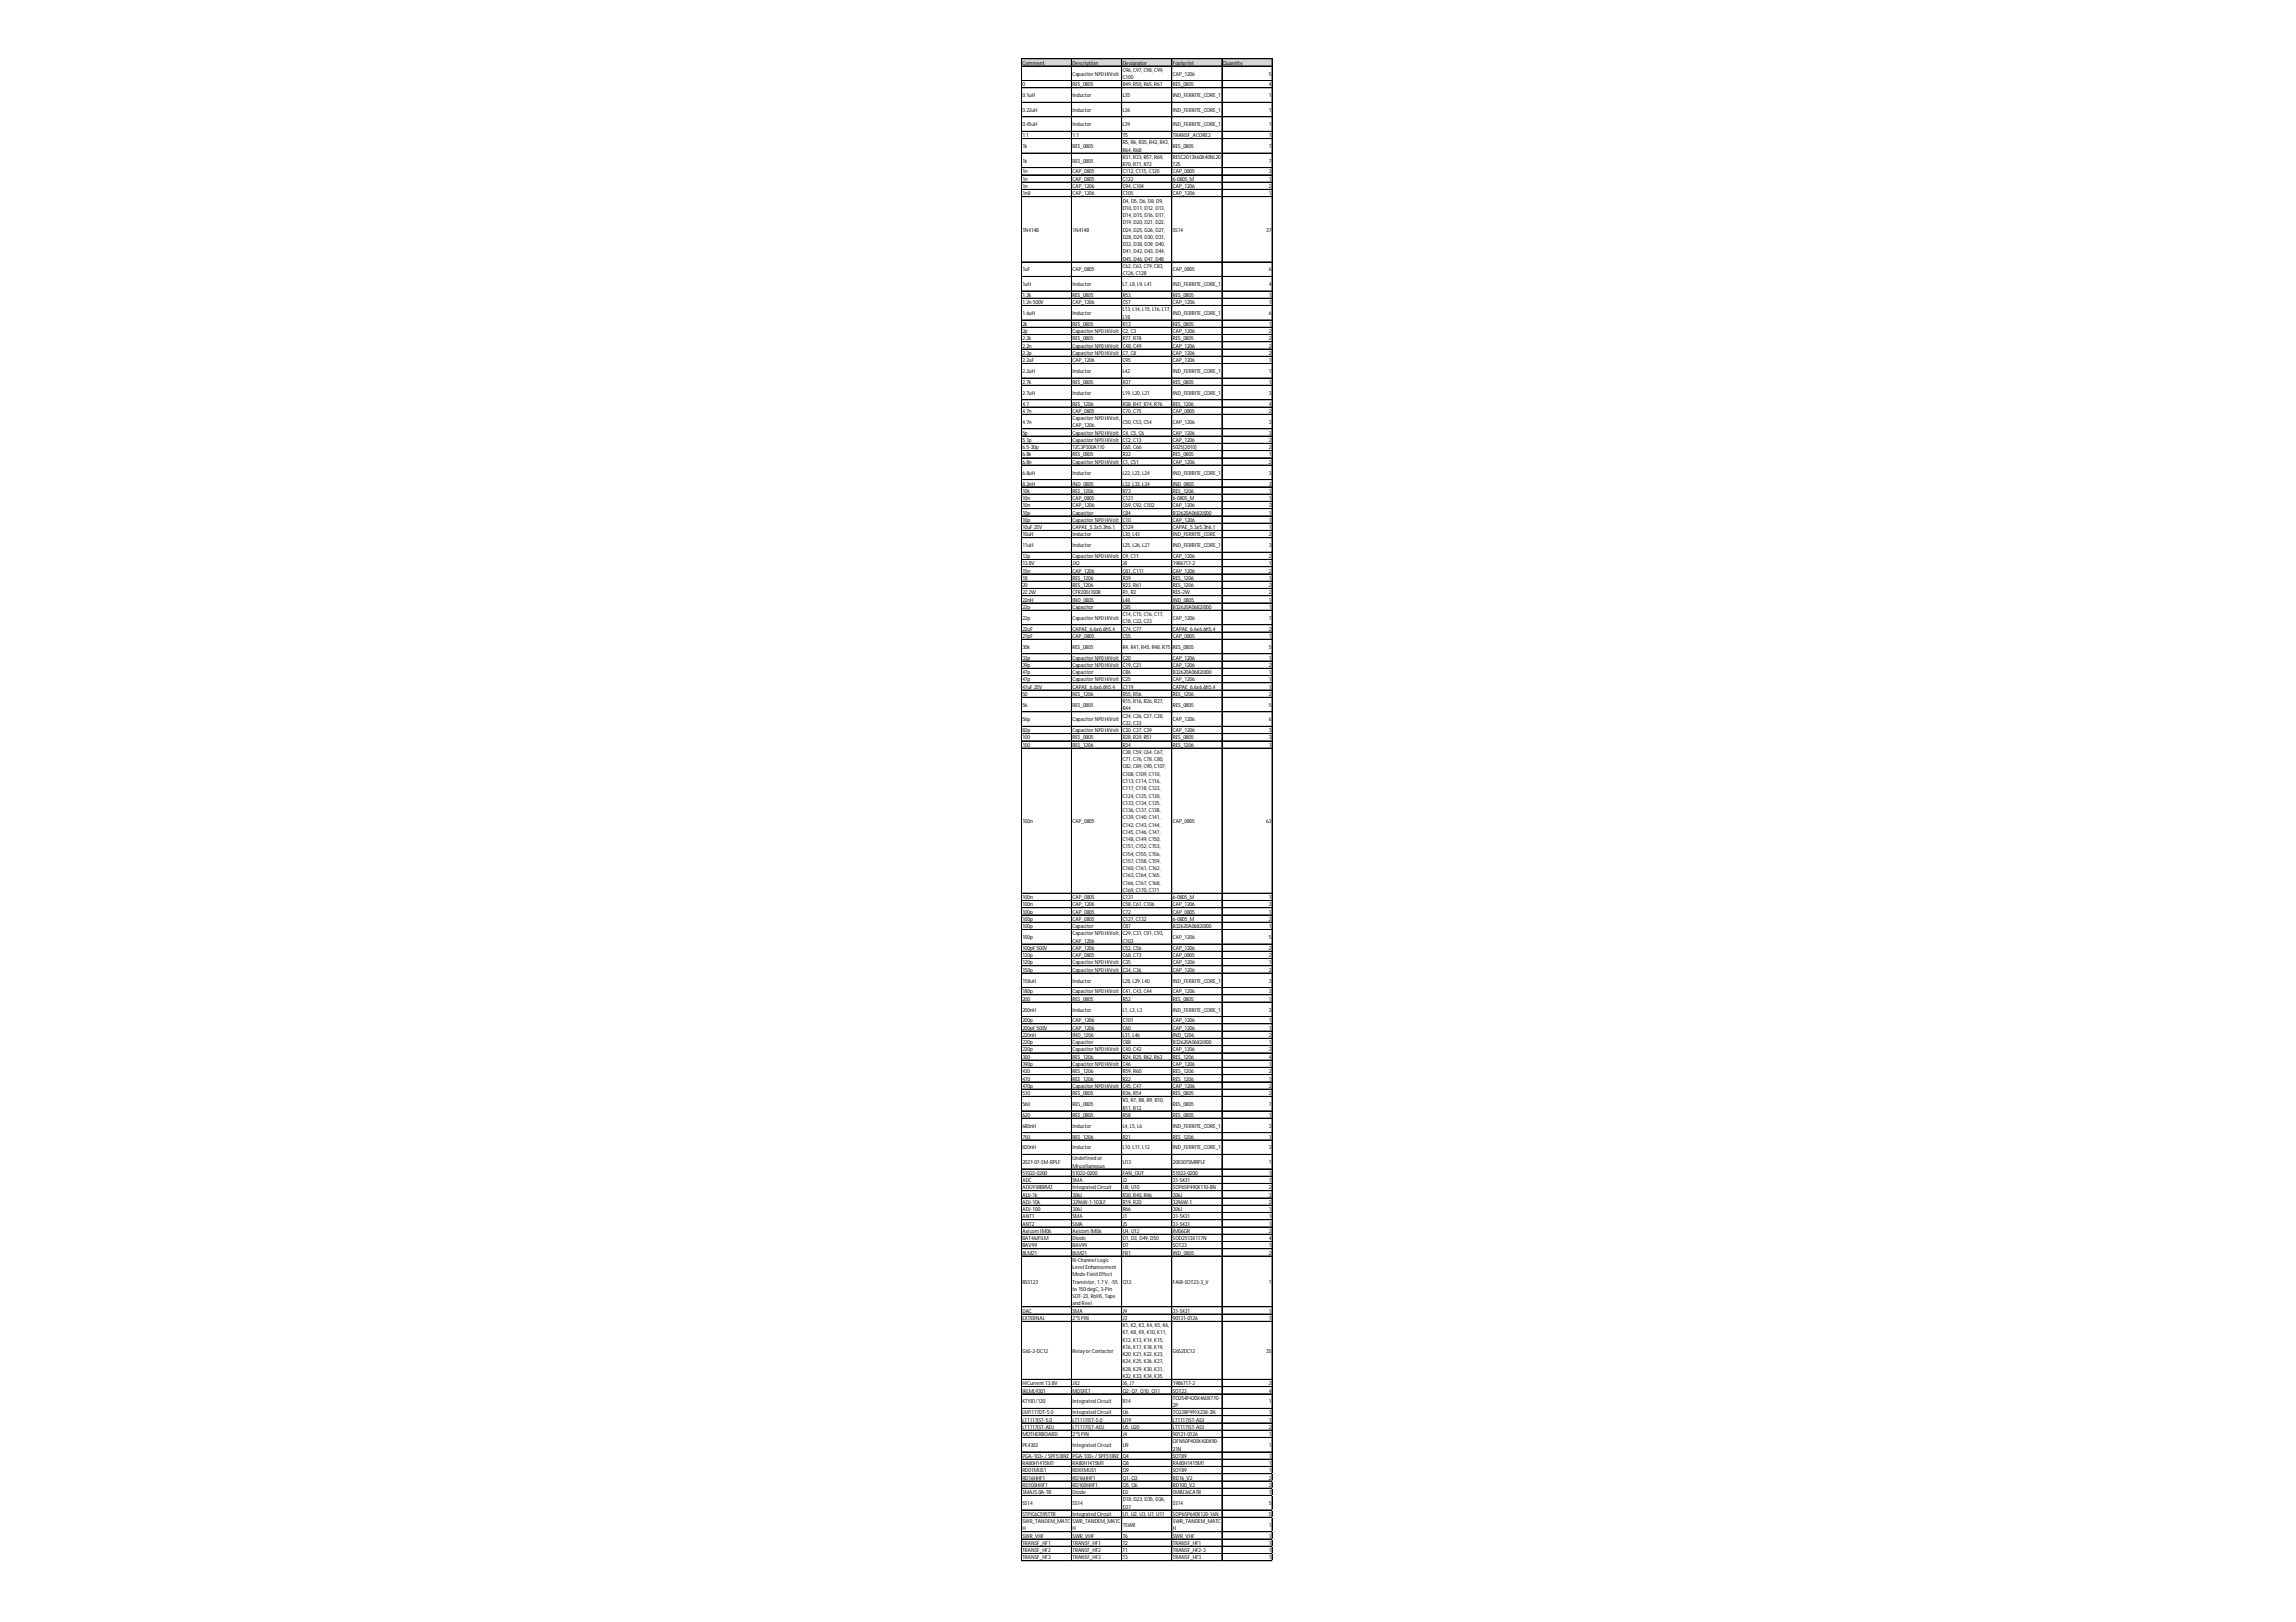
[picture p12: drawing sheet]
<svg xmlns="http://www.w3.org/2000/svg" width="297mm" height="210mm" viewBox="0 0 297 210" stroke-linecap="round" stroke-linejoin="round" font-family="sans-serif">
<defs><g id="words">
<g font-size=".7">
<text x="132.3" y="8.4">Comment</text>
<text x="132.3" y="11.2">0</text>
<text x="138.8" y="8.4">Description</text>
<text x="138.8" y="9.8">Capacitor NP0HiVolt</text>
<text x="138.8" y="11.2">RES_0805</text>
<text x="145.2" y="8.4">Designator</text>
<text x="145.2" y="9.3">C96, C97, C98, C99,</text>
<text x="145.2" y="10.2">C100</text>
<text x="145.2" y="11.2">R49, R50, R65, R67</text>
<text x="151.7" y="8.4">Footprint</text>
<text x="151.7" y="9.8">CAP_1206</text>
<text x="151.7" y="11.2">RES_0805</text>
<text x="158.2" y="8.4">Quantity</text>
<text x="164.1" y="9.8">5</text>
<text x="164.1" y="11.2">4</text>
<text x="132.3" y="12.6">0.1uH</text>
<text x="132.3" y="14.5">0.22uH</text>
<text x="132.3" y="16.3">0.45uH</text>
<text x="132.3" y="17.8">1:1</text>
<text x="138.8" y="12.6">Inductor</text>
<text x="138.8" y="14.5">Inductor</text>
<text x="138.8" y="16.3">Inductor</text>
<text x="138.8" y="17.8">1:1</text>
<text x="145.2" y="12.6">L35</text>
<text x="145.2" y="14.5">L36</text>
<text x="145.2" y="16.3">L39</text>
<text x="145.2" y="17.8">T5</text>
<text x="151.7" y="12.6">IND_FERRITE_CORE_1</text>
<text x="151.7" y="14.5">IND_FERRITE_CORE_1</text>
<text x="151.7" y="16.3">IND_FERRITE_CORE_1</text>
<text x="151.7" y="17.8">TRANSF_ACORE2</text>
<text x="164.1" y="12.6">1</text>
<text x="164.1" y="14.5">1</text>
<text x="164.1" y="16.3">1</text>
<text x="164.1" y="17.8">1</text>
<text x="132.3" y="19.2">1k</text>
<text x="132.3" y="21">1k</text>
<text x="132.3" y="22.5">1n</text>
<text x="132.3" y="23.4">1n</text>
<text x="138.8" y="19.2">RES_0805</text>
<text x="138.8" y="21">RES_0805</text>
<text x="138.8" y="22.5">CAP_0805</text>
<text x="138.8" y="23.4">CAP_0805</text>
<text x="145.2" y="18.7">R5, R6, R35, R42, R43,</text>
<text x="145.2" y="19.6">R64, R68</text>
<text x="145.2" y="20.6">R31, R33, R57, R69,</text>
<text x="145.2" y="21.5">R70, R71, R72</text>
<text x="145.2" y="22.5">C112, C115, C120</text>
<text x="145.2" y="23.4">C122</text>
<text x="151.7" y="19.2">RES_0805</text>
<text x="151.7" y="20.6">RESC2013X60X40NL20</text>
<text x="151.7" y="21.5">T25</text>
<text x="151.7" y="22.5">CAP_0805</text>
<text x="151.7" y="23.4">6-0805_M</text>
<text x="164.1" y="19.2">7</text>
<text x="164.1" y="21">7</text>
<text x="164.1" y="22.5">3</text>
<text x="164.1" y="23.4">1</text>
<text x="132.3" y="24.3">1n</text>
<text x="132.3" y="25.3">1n8</text>
<text x="132.3" y="30">1N4148</text>
<text x="138.8" y="24.3">CAP_1206</text>
<text x="138.8" y="25.3">CAP_1206</text>
<text x="138.8" y="30">1N4148</text>
<text x="145.2" y="24.3">C94, C104</text>
<text x="145.2" y="25.3">C105</text>
<text x="145.2" y="26.2">D4, D5, D6, D8, D9,</text>
<text x="145.2" y="27.1">D10, D11, D12, D13,</text>
<text x="145.2" y="28.1">D14, D15, D16, D17,</text>
<text x="145.2" y="29">D19, D20, D21, D22,</text>
<text x="145.2" y="30">D24, D25, D26, D27,</text>
<text x="151.7" y="24.3">CAP_1206</text>
<text x="151.7" y="25.3">CAP_1206</text>
<text x="151.7" y="30">SS14</text>
<text x="163.8" y="30">37</text>
<text x="164.1" y="24.3">2</text>
<text x="164.1" y="25.3">1</text>
<text x="132.3" y="35.1">1uF</text>
<text x="138.8" y="35.1">CAP_0805</text>
<text x="145.2" y="30.9">D28, D29, D30, D31,</text>
<text x="145.2" y="31.8">D32, D38, D39, D40,</text>
<text x="145.2" y="32.8">D41, D42, D43, D44,</text>
<text x="145.2" y="33.7">D45, D46, D47, D48</text>
<text x="145.2" y="34.7">C62, C63, C79, C83,</text>
<text x="145.2" y="35.6">C126, C128</text>
<text x="151.7" y="35.1">CAP_0805</text>
<text x="164.1" y="35.1">6</text>
<text x="132.3" y="37">1uH</text>
<text x="132.3" y="38.4">1.2k</text>
<text x="132.3" y="39.4">1.2n 500V</text>
<text x="132.3" y="40.8">1.6uH</text>
<text x="138.8" y="37">Inductor</text>
<text x="138.8" y="38.4">RES_0805</text>
<text x="138.8" y="39.4">CAP_1206</text>
<text x="138.8" y="40.8">Inductor</text>
<text x="145.2" y="37">L7, L8, L9, L41</text>
<text x="145.2" y="38.4">R53</text>
<text x="145.2" y="39.4">C57</text>
<text x="145.2" y="40.3">L13, L14, L15, L16, L17,</text>
<text x="145.2" y="41.2">L18</text>
<text x="151.7" y="37">IND_FERRITE_CORE_1</text>
<text x="151.7" y="38.4">RES_0805</text>
<text x="151.7" y="39.4">CAP_1206</text>
<text x="151.7" y="40.8">IND_FERRITE_CORE_1</text>
<text x="164.1" y="37">4</text>
<text x="164.1" y="38.4">1</text>
<text x="164.1" y="39.4">1</text>
<text x="164.1" y="40.8">6</text>
<text x="132.3" y="42.2">2k</text>
<text x="132.3" y="43.1">2p</text>
<text x="132.3" y="44">2.2k</text>
<text x="132.3" y="45">2.2n</text>
<text x="132.3" y="45.9">2.2p</text>
<text x="132.3" y="46.9">2.2uF</text>
<text x="138.8" y="42.2">RES_0805</text>
<text x="138.8" y="43.1">Capacitor NP0HiVolt</text>
<text x="138.8" y="44">RES_0805</text>
<text x="138.8" y="45">Capacitor NP0HiVolt</text>
<text x="138.8" y="45.9">Capacitor NP0HiVolt</text>
<text x="138.8" y="46.9">CAP_1206</text>
<text x="145.2" y="42.2">R13</text>
<text x="145.2" y="43.1">C2, C3</text>
<text x="145.2" y="44">R77, R78</text>
<text x="145.2" y="45">C48, C49</text>
<text x="145.2" y="45.9">C7, C8</text>
<text x="145.2" y="46.9">C95</text>
<text x="151.7" y="42.2">RES_0805</text>
<text x="151.7" y="43.1">CAP_1206</text>
<text x="151.7" y="44">RES_0805</text>
<text x="151.7" y="45">CAP_1206</text>
<text x="151.7" y="45.9">CAP_1206</text>
<text x="151.7" y="46.9">CAP_1206</text>
<text x="164.1" y="42.2">1</text>
<text x="164.1" y="43.1">2</text>
<text x="164.1" y="44">2</text>
<text x="164.1" y="45">2</text>
<text x="164.1" y="45.9">2</text>
<text x="164.1" y="46.9">1</text>
<text x="132.3" y="48.3">2.2uH</text>
<text x="132.3" y="49.7">2.7k</text>
<text x="132.3" y="51.1">2.7uH</text>
<text x="132.3" y="52.5">4.7</text>
<text x="132.3" y="53.4">4.7n</text>
<text x="138.8" y="48.3">Inductor</text>
<text x="138.8" y="49.7">RES_0805</text>
<text x="138.8" y="51.1">Inductor</text>
<text x="138.8" y="52.5">RES_1206</text>
<text x="138.8" y="53.4">CAP_0805</text>
<text x="145.2" y="48.3">L42</text>
<text x="145.2" y="49.7">R37</text>
<text x="145.2" y="51.1">L19, L20, L21</text>
<text x="145.2" y="52.5">R38, R47, R74, R76</text>
<text x="145.2" y="53.4">C70, C75</text>
<text x="151.7" y="48.3">IND_FERRITE_CORE_1</text>
<text x="151.7" y="49.7">RES_0805</text>
<text x="151.7" y="51.1">IND_FERRITE_CORE_1</text>
<text x="151.7" y="52.5">RES_1206</text>
<text x="151.7" y="53.4">CAP_0805</text>
<text x="164.1" y="48.3">1</text>
<text x="164.1" y="49.7">1</text>
<text x="164.1" y="51.1">3</text>
<text x="164.1" y="52.5">4</text>
<text x="164.1" y="53.4">2</text>
<text x="132.3" y="54.8">4.7n</text>
<text x="132.3" y="56.3">5p</text>
<text x="132.3" y="57.2">5.1p</text>
<text x="132.3" y="58.1">6.5-30p</text>
<text x="132.3" y="59.1">6.8k</text>
<text x="138.8" y="54.4">Capacitor NP0HiVolt,</text>
<text x="138.8" y="55.3">CAP_1206</text>
<text x="138.8" y="56.3">Capacitor NP0HiVolt</text>
<text x="138.8" y="57.2">Capacitor NP0HiVolt</text>
<text x="138.8" y="58.1">TZC3P300A110</text>
<text x="138.8" y="59.1">RES_0805</text>
<text x="145.2" y="54.8">C50, C53, C54</text>
<text x="145.2" y="56.3">C4, C5, C6</text>
<text x="145.2" y="57.2">C12, C13</text>
<text x="145.2" y="58.1">C65, C66</text>
<text x="145.2" y="59.1">R32</text>
<text x="151.7" y="54.8">CAP_1206</text>
<text x="151.7" y="56.3">CAP_1206</text>
<text x="151.7" y="57.2">CAP_1206</text>
<text x="151.7" y="58.1">5025[2010]</text>
<text x="151.7" y="59.1">RES_0805</text>
<text x="164.1" y="54.8">3</text>
<text x="164.1" y="56.3">3</text>
<text x="164.1" y="57.2">2</text>
<text x="164.1" y="58.1">2</text>
<text x="164.1" y="59.1">1</text>
<text x="132.3" y="60">6.8n</text>
<text x="132.3" y="61.4">6.8uH</text>
<text x="132.3" y="62.8">8.2nH</text>
<text x="132.3" y="63.8">10k</text>
<text x="132.3" y="64.7">10n</text>
<text x="132.3" y="65.6">10n</text>
<text x="138.8" y="60">Capacitor NP0HiVolt</text>
<text x="138.8" y="61.4">Inductor</text>
<text x="138.8" y="62.8">IND_0805</text>
<text x="138.8" y="63.8">RES_1206</text>
<text x="138.8" y="64.7">CAP_0805</text>
<text x="138.8" y="65.6">CAP_1206</text>
<text x="145.2" y="60">C1, C51</text>
<text x="145.2" y="61.4">L22, L23, L24</text>
<text x="145.2" y="62.8">L32, L33, L34</text>
<text x="145.2" y="63.8">R73</text>
<text x="145.2" y="64.7">C121</text>
<text x="145.2" y="65.6">C69, C92, C102</text>
<text x="151.7" y="60">CAP_1206</text>
<text x="151.7" y="61.4">IND_FERRITE_CORE_1</text>
<text x="151.7" y="62.8">IND_0805</text>
<text x="151.7" y="63.8">RES_1206</text>
<text x="151.7" y="64.7">6-0805_M</text>
<text x="151.7" y="65.6">CAP_1206</text>
<text x="164.1" y="60">2</text>
<text x="164.1" y="61.4">3</text>
<text x="164.1" y="62.8">3</text>
<text x="164.1" y="63.8">1</text>
<text x="164.1" y="64.7">1</text>
<text x="164.1" y="65.6">3</text>
<text x="132.3" y="66.6">10p</text>
<text x="132.3" y="67.5">10p</text>
<text x="132.3" y="68.5">10uF 25V</text>
<text x="132.3" y="69.4">10uH</text>
<text x="132.3" y="70.8">11uH</text>
<text x="138.8" y="66.6">Capacitor</text>
<text x="138.8" y="67.5">Capacitor NP0HiVolt</text>
<text x="138.8" y="68.5">CAPAE_5.3x5.3h6.1</text>
<text x="138.8" y="69.4">Inductor</text>
<text x="138.8" y="70.8">Inductor</text>
<text x="145.2" y="66.6">C84</text>
<text x="145.2" y="67.5">C10</text>
<text x="145.2" y="68.5">C129</text>
<text x="145.2" y="69.4">L30, L43</text>
<text x="145.2" y="70.8">L25, L26, L27</text>
<text x="151.7" y="66.6">B32620A0682J000</text>
<text x="151.7" y="67.5">CAP_1206</text>
<text x="151.7" y="68.5">CAPAE_5.3x5.3h6.1</text>
<text x="151.7" y="69.4">IND_FERRITE_CORE</text>
<text x="151.7" y="70.8">IND_FERRITE_CORE_1</text>
<text x="164.1" y="66.6">1</text>
<text x="164.1" y="67.5">1</text>
<text x="164.1" y="68.5">1</text>
<text x="164.1" y="69.4">2</text>
<text x="164.1" y="70.8">3</text>
<text x="132.3" y="72.2">12p</text>
<text x="132.3" y="73.2">13.8V</text>
<text x="132.3" y="74.1">15n</text>
<text x="132.3" y="75">18</text>
<text x="132.3" y="76">20</text>
<text x="132.3" y="76.9">222W</text>
<text x="132.3" y="77.9">22nH</text>
<text x="138.8" y="72.2">Capacitor NP0HiVolt</text>
<text x="138.8" y="73.2">JX2</text>
<text x="138.8" y="74.1">CAP_1206</text>
<text x="138.8" y="75">RES_1206</text>
<text x="138.8" y="76">RES_1206</text>
<text x="138.8" y="76.9">CFR200J100R</text>
<text x="138.8" y="77.9">IND_0805</text>
<text x="145.2" y="72.2">C9, C11</text>
<text x="145.2" y="73.2">J8</text>
<text x="145.2" y="74.1">C81, C111</text>
<text x="145.2" y="75">R39</text>
<text x="145.2" y="76">R23, R61</text>
<text x="145.2" y="76.9">R1, R2</text>
<text x="145.2" y="77.9">L48</text>
<text x="151.7" y="72.2">CAP_1206</text>
<text x="151.7" y="73.2">1986717-2</text>
<text x="151.7" y="74.1">CAP_1206</text>
<text x="151.7" y="75">RES_1206</text>
<text x="151.7" y="76">RES_1206</text>
<text x="151.7" y="76.9">RES-2W</text>
<text x="151.7" y="77.9">IND_0805</text>
<text x="164.1" y="72.2">2</text>
<text x="164.1" y="73.2">1</text>
<text x="164.1" y="74.1">2</text>
<text x="164.1" y="75">1</text>
<text x="164.1" y="76">2</text>
<text x="164.1" y="76.9">2</text>
<text x="164.1" y="77.9">1</text>
<text x="132.3" y="78.8">22p</text>
<text x="132.3" y="80.2">22p</text>
<text x="132.3" y="81.6">22uF</text>
<text x="132.3" y="82.5">27pF</text>
<text x="132.3" y="84">30k</text>
<text x="138.8" y="78.8">Capacitor</text>
<text x="138.8" y="80.2">Capacitor NP0HiVolt</text>
<text x="138.8" y="81.6">CAPAE_6.6x6.6h5.4</text>
<text x="138.8" y="82.5">CAP_0805</text>
<text x="138.8" y="84">RES_0805</text>
<text x="145.2" y="78.8">C85</text>
<text x="145.2" y="79.7">C14, C15, C16, C17,</text>
<text x="145.2" y="80.7">C18, C22, C23</text>
<text x="145.2" y="81.6">C74, C77</text>
<text x="145.2" y="82.5">C55</text>
<text x="145.2" y="84">R4, R41, R45, R48, R75</text>
<text x="151.7" y="78.8">B32620A0682J000</text>
<text x="151.7" y="80.2">CAP_1206</text>
<text x="151.7" y="81.6">CAPAE_6.6x6.6h5.4</text>
<text x="151.7" y="82.5">CAP_0805</text>
<text x="151.7" y="84">RES_0805</text>
<text x="164.1" y="78.8">1</text>
<text x="164.1" y="80.2">7</text>
<text x="164.1" y="81.6">2</text>
<text x="164.1" y="82.5">1</text>
<text x="164.1" y="84">5</text>
<text x="132.3" y="85.4">33p</text>
<text x="132.3" y="86.3">39p</text>
<text x="132.3" y="87.2">47p</text>
<text x="132.3" y="88.2">47p</text>
<text x="132.3" y="89.1">47uF 25V</text>
<text x="138.8" y="85.4">Capacitor NP0HiVolt</text>
<text x="138.8" y="86.3">Capacitor NP0HiVolt</text>
<text x="138.8" y="87.2">Capacitor</text>
<text x="138.8" y="88.2">Capacitor NP0HiVolt</text>
<text x="138.8" y="89.1">CAPAE_6.6x6.6h5.4</text>
<text x="145.2" y="85.4">C20</text>
<text x="145.2" y="86.3">C19, C21</text>
<text x="145.2" y="87.2">C86</text>
<text x="145.2" y="88.2">C25</text>
<text x="145.2" y="89.1">C119</text>
<text x="151.7" y="85.4">CAP_1206</text>
<text x="151.7" y="86.3">CAP_1206</text>
<text x="151.7" y="87.2">B32620A0682J000</text>
<text x="151.7" y="88.2">CAP_1206</text>
<text x="151.7" y="89.1">CAPAE_6.6x6.6h5.4</text>
<text x="164.1" y="85.4">1</text>
<text x="164.1" y="86.3">2</text>
<text x="164.1" y="87.2">1</text>
<text x="164.1" y="88.2">1</text>
<text x="164.1" y="89.1">1</text>
<text x="132.3" y="90.1">50</text>
<text x="132.3" y="91.5">56</text>
<text x="132.3" y="93.3">56p</text>
<text x="132.3" y="94.8">82p</text>
<text x="132.3" y="95.7">100</text>
<text x="138.8" y="90.1">RES_1206</text>
<text x="138.8" y="91.5">RES_0805</text>
<text x="138.8" y="93.3">Capacitor NP0HiVolt</text>
<text x="138.8" y="94.8">Capacitor NP0HiVolt</text>
<text x="138.8" y="95.7">RES_0805</text>
<text x="145.2" y="90.1">R55, R56</text>
<text x="145.2" y="91">R15, R16, R26, R27,</text>
<text x="145.2" y="91.9">R44</text>
<text x="145.2" y="92.9">C24, C26, C27, C28,</text>
<text x="145.2" y="93.8">C32, C33</text>
<text x="145.2" y="94.8">C30, C37, C39</text>
<text x="145.2" y="95.7">R28, R29, R51</text>
<text x="151.7" y="90.1">RES_1206</text>
<text x="151.7" y="91.5">RES_0805</text>
<text x="151.7" y="93.3">CAP_1206</text>
<text x="151.7" y="94.8">CAP_1206</text>
<text x="151.7" y="95.7">RES_0805</text>
<text x="164.1" y="90.1">2</text>
<text x="164.1" y="91.5">5</text>
<text x="164.1" y="93.3">6</text>
<text x="164.1" y="94.8">3</text>
<text x="164.1" y="95.7">3</text>
<text x="132.3" y="96.6">100</text>
<text x="138.8" y="96.6">RES_1206</text>
<text x="145.2" y="96.6">R34</text>
<text x="145.2" y="97.6">C38, C59, C64, C67,</text>
<text x="145.2" y="98.5">C71, C76, C78, C80,</text>
<text x="145.2" y="99.5">C82, C89, C90, C107,</text>
<text x="145.2" y="100.4">C108, C109, C110,</text>
<text x="145.2" y="101.3">C113, C114, C116,</text>
<text x="151.7" y="96.6">RES_1206</text>
<text x="164.1" y="96.6">1</text>
<text x="132.3" y="106.5">100n</text>
<text x="138.8" y="106.5">CAP_0805</text>
<text x="145.2" y="102.3">C117, C118, C123,</text>
<text x="145.2" y="103.2">C124, C125, C130,</text>
<text x="145.2" y="104.1">C133, C134, C135,</text>
<text x="145.2" y="105.1">C136, C137, C138,</text>
<text x="145.2" y="106">C139, C140, C141,</text>
<text x="145.2" y="107">C142, C143, C144,</text>
<text x="145.2" y="107.9">C145, C146, C147,</text>
<text x="151.7" y="106.5">CAP_0805</text>
<text x="163.8" y="106.5">63</text>
<text x="145.2" y="108.8">C148, C149, C150,</text>
<text x="145.2" y="109.8">C151, C152, C153,</text>
<text x="145.2" y="110.7">C154, C155, C156,</text>
<text x="145.2" y="111.7">C157, C158, C159,</text>
<text x="145.2" y="112.6">C160, C161, C162,</text>
<text x="145.2" y="113.5">C163, C164, C165,</text>
<text x="132.3" y="116.4">100n</text>
<text x="132.3" y="117.3">100n</text>
<text x="132.3" y="118.2">100p</text>
<text x="132.3" y="119.2">100p</text>
<text x="138.8" y="116.4">CAP_0805</text>
<text x="138.8" y="117.3">CAP_1206</text>
<text x="138.8" y="118.2">CAP_0805</text>
<text x="138.8" y="119.2">CAP_0805</text>
<text x="145.2" y="114.5">C166, C167, C168,</text>
<text x="145.2" y="115.4">C169, C170, C171</text>
<text x="145.2" y="116.4">C131</text>
<text x="145.2" y="117.3">C58, C61, C106</text>
<text x="145.2" y="118.2">C72</text>
<text x="145.2" y="119.2">C127, C132</text>
<text x="151.7" y="116.4">6-0805_M</text>
<text x="151.7" y="117.3">CAP_1206</text>
<text x="151.7" y="118.2">CAP_0805</text>
<text x="151.7" y="119.2">6-0805_M</text>
<text x="164.1" y="116.4">1</text>
<text x="164.1" y="117.3">3</text>
<text x="164.1" y="118.2">1</text>
<text x="164.1" y="119.2">2</text>
<text x="132.3" y="120.1">100p</text>
<text x="132.3" y="121.5">100p</text>
<text x="132.3" y="122.9">100pF 500V</text>
<text x="132.3" y="123.9">120p</text>
<text x="132.3" y="124.8">120p</text>
<text x="132.3" y="125.7">150p</text>
<text x="138.8" y="120.1">Capacitor</text>
<text x="138.8" y="121">Capacitor NP0HiVolt,</text>
<text x="138.8" y="122">CAP_1206</text>
<text x="138.8" y="122.9">CAP_1206</text>
<text x="138.8" y="123.9">CAP_0805</text>
<text x="138.8" y="124.8">Capacitor NP0HiVolt</text>
<text x="138.8" y="125.7">Capacitor NP0HiVolt</text>
<text x="145.2" y="120.1">C87</text>
<text x="145.2" y="121">C29, C31, C91, C93,</text>
<text x="145.2" y="122">C103</text>
<text x="145.2" y="122.9">C52, C56</text>
<text x="145.2" y="123.9">C68, C73</text>
<text x="145.2" y="124.8">C35</text>
<text x="145.2" y="125.7">C34, C36</text>
<text x="151.7" y="120.1">B32620A0682J000</text>
<text x="151.7" y="121.5">CAP_1206</text>
<text x="151.7" y="122.9">CAP_1206</text>
<text x="151.7" y="123.9">CAP_0805</text>
<text x="151.7" y="124.8">CAP_1206</text>
<text x="151.7" y="125.7">CAP_1206</text>
<text x="164.1" y="120.1">1</text>
<text x="164.1" y="121.5">5</text>
<text x="164.1" y="122.9">2</text>
<text x="164.1" y="123.9">2</text>
<text x="164.1" y="124.8">1</text>
<text x="164.1" y="125.7">2</text>
<text x="132.3" y="127.2">158uH</text>
<text x="132.3" y="128.6">180p</text>
<text x="132.3" y="129.5">200</text>
<text x="132.3" y="130.9">200nH</text>
<text x="138.8" y="127.2">Inductor</text>
<text x="138.8" y="128.6">Capacitor NP0HiVolt</text>
<text x="138.8" y="129.5">RES_0805</text>
<text x="138.8" y="130.9">Inductor</text>
<text x="145.2" y="127.2">L28, L29, L40</text>
<text x="145.2" y="128.6">C41, C43, C44</text>
<text x="145.2" y="129.5">R52</text>
<text x="145.2" y="130.9">L1, L2, L3</text>
<text x="151.7" y="127.2">IND_FERRITE_CORE_1</text>
<text x="151.7" y="128.6">CAP_1206</text>
<text x="151.7" y="129.5">RES_0805</text>
<text x="151.7" y="130.9">IND_FERRITE_CORE_1</text>
<text x="164.1" y="127.2">3</text>
<text x="164.1" y="128.6">3</text>
<text x="164.1" y="129.5">1</text>
<text x="164.1" y="130.9">3</text>
<text x="132.3" y="132.3">200p</text>
<text x="132.3" y="133.3">200pF 500V</text>
<text x="132.3" y="134.2">220nH</text>
<text x="132.3" y="135.1">220p</text>
<text x="132.3" y="136.1">220p</text>
<text x="132.3" y="137">300</text>
<text x="132.3" y="137.9">390p</text>
<text x="138.8" y="132.3">CAP_1206</text>
<text x="138.8" y="133.3">CAP_1206</text>
<text x="138.8" y="134.2">IND_1206</text>
<text x="138.8" y="135.1">Capacitor</text>
<text x="138.8" y="136.1">Capacitor NP0HiVolt</text>
<text x="138.8" y="137">RES_1206</text>
<text x="138.8" y="137.9">Capacitor NP0HiVolt</text>
<text x="145.2" y="132.3">C101</text>
<text x="145.2" y="133.3">C60</text>
<text x="145.2" y="134.2">L31, L46</text>
<text x="145.2" y="135.1">C88</text>
<text x="145.2" y="136.1">C40, C42</text>
<text x="145.2" y="137">R24, R25, R62, R63</text>
<text x="145.2" y="137.9">C46</text>
<text x="151.7" y="132.3">CAP_1206</text>
<text x="151.7" y="133.3">CAP_1206</text>
<text x="151.7" y="134.2">IND_1206</text>
<text x="151.7" y="135.1">B32620A0682J000</text>
<text x="151.7" y="136.1">CAP_1206</text>
<text x="151.7" y="137">RES_1206</text>
<text x="151.7" y="137.9">CAP_1206</text>
<text x="164.1" y="132.3">1</text>
<text x="164.1" y="133.3">1</text>
<text x="164.1" y="134.2">2</text>
<text x="164.1" y="135.1">1</text>
<text x="164.1" y="136.1">2</text>
<text x="164.1" y="137">4</text>
<text x="164.1" y="137.9">1</text>
<text x="132.3" y="138.9">430</text>
<text x="132.3" y="139.8">470</text>
<text x="132.3" y="140.8">470p</text>
<text x="132.3" y="141.7">510</text>
<text x="132.3" y="143.1">560</text>
<text x="138.8" y="138.9">RES_1206</text>
<text x="138.8" y="139.8">RES_1206</text>
<text x="138.8" y="140.8">Capacitor NP0HiVolt</text>
<text x="138.8" y="141.7">RES_0805</text>
<text x="138.8" y="143.1">RES_0805</text>
<text x="145.2" y="138.9">R59, R60</text>
<text x="145.2" y="139.8">R22</text>
<text x="145.2" y="140.8">C45, C47</text>
<text x="145.2" y="141.7">R36, R54</text>
<text x="145.2" y="142.6">R3, R7, R8, R9, R10,</text>
<text x="145.2" y="143.6">R11, R12</text>
<text x="151.7" y="138.9">RES_1206</text>
<text x="151.7" y="139.8">RES_1206</text>
<text x="151.7" y="140.8">CAP_1206</text>
<text x="151.7" y="141.7">RES_0805</text>
<text x="151.7" y="143.1">RES_0805</text>
<text x="164.1" y="138.9">2</text>
<text x="164.1" y="139.8">1</text>
<text x="164.1" y="140.8">2</text>
<text x="164.1" y="141.7">2</text>
<text x="164.1" y="143.1">7</text>
<text x="132.3" y="144.5">620</text>
<text x="132.3" y="145.9">680nH</text>
<text x="132.3" y="147.3">750</text>
<text x="132.3" y="148.7">820nH</text>
<text x="138.8" y="144.5">RES_0805</text>
<text x="138.8" y="145.9">Inductor</text>
<text x="138.8" y="147.3">RES_1206</text>
<text x="138.8" y="148.7">Inductor</text>
<text x="145.2" y="144.5">R58</text>
<text x="145.2" y="145.9">L4, L5, L6</text>
<text x="145.2" y="147.3">R21</text>
<text x="145.2" y="148.7">L10, L11, L12</text>
<text x="151.7" y="144.5">RES_0805</text>
<text x="151.7" y="145.9">IND_FERRITE_CORE_1</text>
<text x="151.7" y="147.3">RES_1206</text>
<text x="151.7" y="148.7">IND_FERRITE_CORE_1</text>
<text x="164.1" y="144.5">1</text>
<text x="164.1" y="145.9">3</text>
<text x="164.1" y="147.3">1</text>
<text x="164.1" y="148.7">3</text>
<text x="132.3" y="150.6">2027-07-SM-RPLF</text>
<text x="132.3" y="152">51022-0200</text>
<text x="132.3" y="153">ADC</text>
<text x="132.3" y="153.9">ADG918BRMZ</text>
<text x="132.3" y="154.9">ADJ-1k</text>
<text x="132.3" y="155.8">ADJ-10k</text>
<text x="138.8" y="150.2">Undefined or</text>
<text x="138.8" y="151.1">Miscellaneous</text>
<text x="138.8" y="152">51022-0200</text>
<text x="138.8" y="153">SMA</text>
<text x="138.8" y="153.9">Integrated Circuit</text>
<text x="138.8" y="154.9">306J</text>
<text x="138.8" y="155.8">3296W-1-103LF</text>
<text x="145.2" y="150.6">U13</text>
<text x="145.2" y="152">FAN_OUT</text>
<text x="145.2" y="153">J2</text>
<text x="145.2" y="153.9">U8, U10</text>
<text x="145.2" y="154.9">R30, R40, R46</text>
<text x="145.2" y="155.8">R19, R20</text>
<text x="151.7" y="150.6">200307SMRPLF</text>
<text x="151.7" y="152">51022-0200</text>
<text x="151.7" y="153">31-5431</text>
<text x="151.7" y="153.9">SOP65P490X110-8N</text>
<text x="151.7" y="154.9">306J</text>
<text x="151.7" y="155.8">3296W-1</text>
<text x="164.1" y="150.6">1</text>
<text x="164.1" y="152">1</text>
<text x="164.1" y="153">1</text>
<text x="164.1" y="153.9">2</text>
<text x="164.1" y="154.9">3</text>
<text x="164.1" y="155.8">2</text>
<text x="132.3" y="156.7">ADJ-100</text>
<text x="132.3" y="157.7">ANT1</text>
<text x="132.3" y="158.6">ANT2</text>
<text x="132.3" y="159.5">Axicom IM06</text>
<text x="132.3" y="160.5">BAT46JFILM</text>
<text x="132.3" y="161.4">BAV99</text>
<text x="138.8" y="156.7">306J</text>
<text x="138.8" y="157.7">SMA</text>
<text x="138.8" y="158.6">SMA</text>
<text x="138.8" y="159.5">Axicom IM06</text>
<text x="138.8" y="160.5">Diode</text>
<text x="138.8" y="161.4">BAV99</text>
<text x="145.2" y="156.7">R66</text>
<text x="145.2" y="157.7">J1</text>
<text x="145.2" y="158.6">J5</text>
<text x="145.2" y="159.5">U4, U12</text>
<text x="145.2" y="160.5">D1, D3, D49, D50</text>
<text x="145.2" y="161.4">D7</text>
<text x="151.7" y="156.7">306J</text>
<text x="151.7" y="157.7">31-5431</text>
<text x="151.7" y="158.6">31-5431</text>
<text x="151.7" y="159.5">IM06GR</text>
<text x="151.7" y="160.5">SOD2513X117N</text>
<text x="151.7" y="161.4">SOT23</text>
<text x="164.1" y="156.7">1</text>
<text x="164.1" y="157.7">1</text>
<text x="164.1" y="158.6">1</text>
<text x="164.1" y="159.5">2</text>
<text x="164.1" y="160.5">4</text>
<text x="164.1" y="161.4">1</text>
<text x="132.3" y="162.4">BLM21</text>
<text x="132.3" y="166.1">BSS123</text>
<text x="138.8" y="162.4">BLM21</text>
<text x="138.8" y="163.3">N-Channel Logic</text>
<text x="138.8" y="164.2">Level Enhancement</text>
<text x="138.8" y="165.2">Mode Field Effect</text>
<text x="138.8" y="166.1">Transistor, 1.7V, -55</text>
<text x="138.8" y="167.1">to 150degC, 3-Pin</text>
<text x="138.8" y="168">SOT-23, RoHS, Tape</text>
<text x="145.2" y="162.4">FB1</text>
<text x="145.2" y="166.1">Q12</text>
<text x="151.7" y="162.4">IND_0805</text>
<text x="151.7" y="166.1">FAIR-SOT23-3_V</text>
<text x="164.1" y="162.4">2</text>
<text x="164.1" y="166.1">1</text>
<text x="132.3" y="169.9">DAC</text>
<text x="132.3" y="170.8">EXTERNAL</text>
<text x="138.8" y="168.9">and Reel</text>
<text x="138.8" y="169.9">SMA</text>
<text x="138.8" y="170.8">2*5PIN</text>
<text x="145.2" y="169.9">J9</text>
<text x="145.2" y="170.8">J3</text>
<text x="145.2" y="171.8">K1, K2, K3, K4, K5, K6,</text>
<text x="145.2" y="172.7">K7, K8, K9, K10, K11,</text>
<text x="145.2" y="173.6">K12, K13, K14, K15,</text>
<text x="151.7" y="169.9">31-5431</text>
<text x="151.7" y="170.8">90131-0126</text>
<text x="164.1" y="169.9">1</text>
<text x="164.1" y="170.8">1</text>
<text x="132.3" y="175">G6S-2-DC12</text>
<text x="132.3" y="179.3">HiCurrent 13.8V</text>
<text x="138.8" y="175">Relay or Contactor</text>
<text x="138.8" y="179.3">JX2</text>
<text x="145.2" y="174.6">K16, K17, K18, K19,</text>
<text x="145.2" y="175.5">K20, K21, K22, K23,</text>
<text x="145.2" y="176.4">K24, K25, K26, K27,</text>
<text x="145.2" y="177.4">K28, K29, K30, K31,</text>
<text x="145.2" y="178.3">K32, K33, K34, K35</text>
<text x="145.2" y="179.3">J6, J7</text>
<text x="151.7" y="175">G6S2DC12</text>
<text x="151.7" y="179.3">1986717-2</text>
<text x="163.8" y="175">35</text>
<text x="164.1" y="179.3">2</text>
<text x="132.3" y="180.2">IRLML9301</text>
<text x="132.3" y="181.6">KTY81/120</text>
<text x="132.3" y="183">LM1117DT-5.0</text>
<text x="132.3" y="184">LT1117IST-5.0</text>
<text x="132.3" y="184.9">LT1117IST-ADJ</text>
<text x="132.3" y="185.8">MOTHERBOARD</text>
<text x="138.8" y="180.2">MOSFET</text>
<text x="138.8" y="181.6">Integrated Circuit</text>
<text x="138.8" y="183">Integrated Circuit</text>
<text x="138.8" y="184">LT1117IST-5.0</text>
<text x="138.8" y="184.9">LT1117IST-ADJ</text>
<text x="138.8" y="185.8">2*5PIN</text>
<text x="145.2" y="180.2">Q2, Q7, Q10, Q11</text>
<text x="145.2" y="181.6">R14</text>
<text x="145.2" y="183">U6</text>
<text x="145.2" y="184">U19</text>
<text x="145.2" y="184.9">U5, U20</text>
<text x="145.2" y="185.8">J4</text>
<text x="151.7" y="180.2">SOT23</text>
<text x="151.7" y="181.1">TO254P420X460X770-</text>
<text x="151.7" y="182.1">2P</text>
<text x="151.7" y="183">TO228P991X238-3N</text>
<text x="151.7" y="184">LT1117IST-ADJ</text>
<text x="151.7" y="184.9">LT1117IST-ADJ</text>
<text x="151.7" y="185.8">90131-0126</text>
<text x="164.1" y="180.2">4</text>
<text x="164.1" y="181.6">1</text>
<text x="164.1" y="183">1</text>
<text x="164.1" y="184">1</text>
<text x="164.1" y="184.9">2</text>
<text x="164.1" y="185.8">1</text>
<text x="132.3" y="187.2">PE4302</text>
<text x="132.3" y="188.7">PGA-103+/ SPF5189Z</text>
<text x="132.3" y="189.6">RA80H1415M1</text>
<text x="132.3" y="190.5">RD01MUS1</text>
<text x="132.3" y="191.5">RD16HHF1</text>
<text x="138.8" y="187.2">Integrated Circuit</text>
<text x="138.8" y="188.7">PGA-103+/ SPF5189Z</text>
<text x="138.8" y="189.6">RA80H1415M1</text>
<text x="138.8" y="190.5">RD01MUS1</text>
<text x="138.8" y="191.5">RD16HHF1</text>
<text x="145.2" y="187.2">U9</text>
<text x="145.2" y="188.7">Q4</text>
<text x="145.2" y="189.6">Q8</text>
<text x="145.2" y="190.5">Q9</text>
<text x="145.2" y="191.5">Q1, Q3</text>
<text x="151.7" y="186.8">QFN50P400X400X90-</text>
<text x="151.7" y="187.7">21N</text>
<text x="151.7" y="188.7">SOT89</text>
<text x="151.7" y="189.6">RA80H1415M1</text>
<text x="151.7" y="190.5">SOT89</text>
<text x="151.7" y="191.5">RD16_V2</text>
<text x="164.1" y="187.2">1</text>
<text x="164.1" y="188.7">1</text>
<text x="164.1" y="189.6">1</text>
<text x="164.1" y="190.5">1</text>
<text x="164.1" y="191.5">2</text>
<text x="132.3" y="192.4">RD100HHF1</text>
<text x="132.3" y="193.4">SMAJ5.0A-TR</text>
<text x="132.3" y="194.8">SS14</text>
<text x="132.3" y="196.2">STPIC6C595TTR</text>
<text x="132.3" y="197.1">SWR_TANDEM_MATC</text>
<text x="138.8" y="192.4">RD100HHF1</text>
<text x="138.8" y="193.4">Diode</text>
<text x="138.8" y="194.8">SS14</text>
<text x="138.8" y="196.2">Integrated Circuit</text>
<text x="138.8" y="197.1">SWR_TANDEM_MATC</text>
<text x="145.2" y="192.4">Q5, Q6</text>
<text x="145.2" y="193.4">D2</text>
<text x="145.2" y="194.3">D18, D23, D35, D36,</text>
<text x="145.2" y="195.2">D37</text>
<text x="145.2" y="196.2">U1, U2, U3, U7, U11</text>
<text x="145.2" y="197.6">TSWR</text>
<text x="151.7" y="192.4">RD100_V2</text>
<text x="151.7" y="193.4">SMBJ36CATR</text>
<text x="151.7" y="194.8">SS14</text>
<text x="151.7" y="196.2">SOP65P640X120-16N</text>
<text x="151.7" y="197.1">SWR_TANDEM_MATC</text>
<text x="164.1" y="192.4">2</text>
<text x="164.1" y="193.4">1</text>
<text x="164.1" y="194.8">5</text>
<text x="164.1" y="196.2">5</text>
<text x="164.1" y="197.6">1</text>
<text x="132.3" y="198">H</text>
<text x="132.3" y="199">SWR_VHF</text>
<text x="132.3" y="199.9">TRANSF_HF1</text>
<text x="132.3" y="200.9">TRANSF_HF2</text>
<text x="132.3" y="201.8">TRANSF_HF3</text>
<text x="138.8" y="198">H</text>
<text x="138.8" y="199">SWR_VHF</text>
<text x="138.8" y="199.9">TRANSF_HF1</text>
<text x="138.8" y="200.9">TRANSF_HF2</text>
<text x="138.8" y="201.8">TRANSF_HF3</text>
<text x="145.2" y="199">T6</text>
<text x="145.2" y="199.9">T2</text>
<text x="145.2" y="200.9">T1</text>
<text x="145.2" y="201.8">T3</text>
<text x="151.7" y="198">H</text>
<text x="151.7" y="199">SWR_VHF</text>
<text x="151.7" y="199.9">TRANSF_HF1</text>
<text x="151.7" y="200.9">TRANSF_HF2-3</text>
<text x="151.7" y="201.8">TRANSF_HF3</text>
<text x="164.1" y="199">1</text>
<text x="164.1" y="199.9">1</text>
<text x="164.1" y="200.9">1</text>
<text x="164.1" y="201.8">1</text>
</g>
</g></defs>
<path d="M132.1 7.6h32.6v1h-32.6z" fill="#d3d3d3"/>
<g fill="none" stroke="#000" stroke-width=".13">
<path d="M132.2 7.6h32.4M132.2 8.5h32.4M132.2 8.6h32.4M132.2 10.4h32.4M132.2 11.4h32.4M132.2 13.2h32.4M132.2 13.3h32.4M132.2 15.1h32.4M132.2 17h32.4M132.2 17.9h32.4M132.2 18h32.4M132.2 19.8h32.4"/>
<path d="M132.2 21.7h32.4M132.2 22.6l32.4 .1M132.2 23.6h32.4M132.2 24.5h32.4M132.2 25.4l32.4 .1M132.2 33.9h32.4M132.2 35.8h32.4M132.2 37.7h32.4M132.2 38.6h32.4M132.2 39.5h32.4M132.2 39.6h32.4M132.2 41.4h32.4"/>
<path d="M132.2 42.3h32.4M132.2 42.4h32.4M132.2 43.3h32.4M132.2 44.2h32.4M132.2 45.2h32.4M132.2 46.1h32.4M132.2 47h32.4M132.2 47.1h32.4M132.2 48.9h32.4M132.2 49.9h32.4M132.2 51.7l32.4 .1M132.2 52.7h32.4"/>
<path d="M132.2 53.6h32.4M132.2 55.5h32.4M132.2 56.4l32.4 .1M132.2 57.4h32.4M132.2 58.3h32.4M132.2 59.2h32.4M132.2 59.3h32.4M132.2 60.2h32.4M132.2 62.1h32.4M132.2 63h32.4M132.2 63.9h32.4M132.2 64h32.4"/>
<path d="M132.2 64.9h32.4M132.2 65.8h32.4M132.2 66.8h32.4M132.2 67.7h32.4M132.2 68.6h32.4M132.2 68.7h32.4M132.2 69.6h32.4M132.2 71.5h32.4M132.2 72.4h32.4M132.2 73.3h32.4M132.2 73.4h32.4M132.2 74.3h32.4"/>
<path d="M132.2 75.2h32.4M132.2 76.2h32.4M132.2 77.1h32.4M132.2 78l32.4 .1M132.2 79h32.4M132.2 80.8l32.4 .1M132.2 81.8h32.4M132.2 82.7h32.4M132.2 84.6h32.4M132.2 85.5h32.4M132.2 85.6h32.4M132.2 86.5h32.4"/>
<path d="M132.2 87.4h32.4M132.2 88.4h32.4M132.2 89.3h32.4M132.2 90.2h32.4M132.2 90.3h32.4M132.2 92.1h32.4M132.2 94h32.4M132.2 94.9h32.4M132.2 95h32.4M132.2 95.9h32.4M132.2 96.8h32.4M132.2 115.6h32.4"/>
<path d="M132.2 116.5h32.4M132.2 116.6h32.4M132.2 117.5h32.4M132.2 118.4h32.4M132.2 119.3h32.4M132.2 119.4h32.4M132.2 120.3h32.4M132.2 122.2h32.4M132.2 123.1h32.4M132.2 124h32.4M132.2 124.1h32.4M132.2 125h32.4"/>
<path d="M132.2 125.9h32.4M132.2 127.8h32.4M132.2 128.7h32.4M132.2 128.8h32.4M132.2 129.7h32.4M132.2 131.6h32.4M132.2 132.5h32.4M132.2 133.4h32.4M132.2 133.5h32.4M132.2 134.4h32.4M132.2 135.3h32.4M132.2 136.2l32.4 .1"/>
<path d="M132.2 137.2h32.4M132.2 138.1h32.4M132.2 139.1h32.4M132.2 140h32.4M132.2 140.9l32.4 .1M132.2 141.9h32.4M132.2 143.8h32.4M132.2 144.7h32.4M132.2 146.6h32.4M132.2 147.5h32.4M132.2 149.4h32.4M132.2 151.3h32.4"/>
<path d="M132.2 152.2h32.4M132.2 153.1h32.4M132.2 153.2h32.4M132.2 154.1h32.4M132.2 155h32.4M132.2 155.1h32.4M132.2 156h32.4M132.2 156.9h32.4M132.2 157.8h32.4M132.2 157.9h32.4M132.2 158.8h32.4M132.2 159.7h32.4"/>
<path d="M132.2 160.7h32.4M132.2 161.6h32.4M132.2 162.5h32.4M132.2 162.6h32.4M132.2 169.1h32.4M132.2 170.1h32.4M132.2 171h32.4M132.2 178.5h32.4M132.2 179.4h32.4M132.2 179.5h32.4M132.2 180.4h32.4M132.2 182.3h32.4"/>
<path d="M132.2 183.2h32.4M132.2 184.1h32.4M132.2 184.2h32.4M132.2 185.1h32.4M132.2 186h32.4M132.2 187.9h32.4M132.2 188.8h32.4M132.2 188.9h32.4M132.2 189.8h32.4"/>
</g>
<path d="M164.6 10.4h.1" fill="none" stroke="#d4d4d4" stroke-width=".13"/>
<path d="M164.6 10.4l.1 .1z" fill="#d4d4d4"/>
<path d="M164.6 11.4h.1" fill="none" stroke="#d4d4d4" stroke-width=".13"/>
<path d="M164.6 11.4h.1z" fill="#d4d4d4"/>
<path d="M164.6 13.2h.1" fill="none" stroke="#d4d4d4" stroke-width=".13"/>
<path d="M164.6 13.2l.1 .1z" fill="#d4d4d4"/>
<path d="M164.6 15.1h.1" fill="none" stroke="#d4d4d4" stroke-width=".13"/>
<path d="M164.6 15.1l.1 .1z" fill="#d4d4d4"/>
<path d="M164.6 17h.1" fill="none" stroke="#d4d4d4" stroke-width=".13"/>
<path d="M164.6 17h.1z" fill="#d4d4d4"/>
<path d="M164.6 17.9h.1" fill="none" stroke="#d4d4d4" stroke-width=".13"/>
<path d="M164.6 17.9l.1 .1z" fill="#d4d4d4"/>
<path d="M164.6 19.8h.1" fill="none" stroke="#d4d4d4" stroke-width=".13"/>
<path d="M164.6 19.8l.1 .1z" fill="#d4d4d4"/>
<path d="M164.6 21.7h.1" fill="none" stroke="#d4d4d4" stroke-width=".13"/>
<path d="M164.6 21.7h.1z" fill="#d4d4d4"/>
<path d="M164.6 22.6h.1" fill="none" stroke="#d4d4d4" stroke-width=".13"/>
<path d="M164.6 22.6l.1 .1z" fill="#d4d4d4"/>
<path d="M164.6 23.6h.1" fill="none" stroke="#d4d4d4" stroke-width=".13"/>
<path d="M164.6 23.6h.1z" fill="#d4d4d4"/>
<path d="M164.6 24.5h.1" fill="none" stroke="#d4d4d4" stroke-width=".13"/>
<path d="M164.6 24.5l.1 .1z" fill="#d4d4d4"/>
<path d="M164.6 25.4h.1" fill="none" stroke="#d4d4d4" stroke-width=".13"/>
<path d="M164.6 25.4l.1 .1z" fill="#d4d4d4"/>
<path d="M164.6 33.9h.1" fill="none" stroke="#d4d4d4" stroke-width=".13"/>
<path d="M164.6 33.9h.1z" fill="#d4d4d4"/>
<path d="M164.6 35.8h.1" fill="none" stroke="#d4d4d4" stroke-width=".13"/>
<path d="M164.6 35.8h.1z" fill="#d4d4d4"/>
<path d="M164.6 37.7h.1" fill="none" stroke="#d4d4d4" stroke-width=".13"/>
<path d="M164.6 37.7h.1z" fill="#d4d4d4"/>
<path d="M164.6 38.6h.1" fill="none" stroke="#d4d4d4" stroke-width=".13"/>
<path d="M164.6 38.6h.1z" fill="#d4d4d4"/>
<path d="M164.6 39.5h.1" fill="none" stroke="#d4d4d4" stroke-width=".13"/>
<path d="M164.6 39.5l.1 .1z" fill="#d4d4d4"/>
<path d="M164.6 41.4h.1" fill="none" stroke="#d4d4d4" stroke-width=".13"/>
<path d="M164.6 41.4l.1 .1z" fill="#d4d4d4"/>
<path d="M164.6 42.3h.1" fill="none" stroke="#d4d4d4" stroke-width=".13"/>
<path d="M164.6 42.3l.1 .1z" fill="#d4d4d4"/>
<path d="M164.6 43.3h.1" fill="none" stroke="#d4d4d4" stroke-width=".13"/>
<path d="M164.6 43.3h.1z" fill="#d4d4d4"/>
<path d="M164.6 44.2h.1" fill="none" stroke="#d4d4d4" stroke-width=".13"/>
<path d="M164.6 44.2l.1 .1z" fill="#d4d4d4"/>
<path d="M164.6 45.2h.1" fill="none" stroke="#d4d4d4" stroke-width=".13"/>
<path d="M164.6 45.2h.1z" fill="#d4d4d4"/>
<path d="M164.6 46.1h.1" fill="none" stroke="#d4d4d4" stroke-width=".13"/>
<path d="M164.6 46.1h.1z" fill="#d4d4d4"/>
<path d="M164.6 47h.1" fill="none" stroke="#d4d4d4" stroke-width=".13"/>
<path d="M164.6 47l.1 .1z" fill="#d4d4d4"/>
<path d="M164.6 48.9h.1" fill="none" stroke="#d4d4d4" stroke-width=".13"/>
<path d="M164.6 48.9l.1 .1z" fill="#d4d4d4"/>
<path d="M164.6 49.9h.1" fill="none" stroke="#d4d4d4" stroke-width=".13"/>
<path d="M164.6 49.9h.1z" fill="#d4d4d4"/>
<path d="M164.6 51.7h.1" fill="none" stroke="#d4d4d4" stroke-width=".13"/>
<path d="M164.6 51.7l.1 .1z" fill="#d4d4d4"/>
<path d="M164.6 52.7h.1" fill="none" stroke="#d4d4d4" stroke-width=".13"/>
<path d="M164.6 52.7h.1z" fill="#d4d4d4"/>
<path d="M164.6 53.6h.1" fill="none" stroke="#d4d4d4" stroke-width=".13"/>
<path d="M164.6 53.6l.1 .1z" fill="#d4d4d4"/>
<path d="M164.6 55.5h.1" fill="none" stroke="#d4d4d4" stroke-width=".13"/>
<path d="M164.6 55.5h.1z" fill="#d4d4d4"/>
<path d="M164.6 56.4h.1" fill="none" stroke="#d4d4d4" stroke-width=".13"/>
<path d="M164.6 56.4l.1 .1z" fill="#d4d4d4"/>
<path d="M164.6 57.4h.1" fill="none" stroke="#d4d4d4" stroke-width=".13"/>
<path d="M164.6 57.4h.1z" fill="#d4d4d4"/>
<path d="M164.6 58.3h.1" fill="none" stroke="#d4d4d4" stroke-width=".13"/>
<path d="M164.6 58.3l.1 .1z" fill="#d4d4d4"/>
<path d="M164.6 59.2h.1" fill="none" stroke="#d4d4d4" stroke-width=".13"/>
<path d="M164.6 59.2l.1 .1z" fill="#d4d4d4"/>
<path d="M164.6 60.2h.1" fill="none" stroke="#d4d4d4" stroke-width=".13"/>
<path d="M164.6 60.2h.1z" fill="#d4d4d4"/>
<path d="M164.6 62.1h.1" fill="none" stroke="#d4d4d4" stroke-width=".13"/>
<path d="M164.6 62.1h.1z" fill="#d4d4d4"/>
<path d="M164.6 63h.1" fill="none" stroke="#d4d4d4" stroke-width=".13"/>
<path d="M164.6 63l.1 .1z" fill="#d4d4d4"/>
<path d="M164.6 63.9h.1" fill="none" stroke="#d4d4d4" stroke-width=".13"/>
<path d="M164.6 63.9l.1 .1z" fill="#d4d4d4"/>
<path d="M164.6 64.9h.1" fill="none" stroke="#d4d4d4" stroke-width=".13"/>
<path d="M164.6 64.9h.1z" fill="#d4d4d4"/>
<path d="M164.6 65.8h.1" fill="none" stroke="#d4d4d4" stroke-width=".13"/>
<path d="M164.6 65.8l.1 .1z" fill="#d4d4d4"/>
<path d="M164.6 66.8h.1" fill="none" stroke="#d4d4d4" stroke-width=".13"/>
<path d="M164.6 66.8h.1z" fill="#d4d4d4"/>
<path d="M164.6 67.7h.1" fill="none" stroke="#d4d4d4" stroke-width=".13"/>
<path d="M164.6 67.7h.1z" fill="#d4d4d4"/>
<path d="M164.6 68.6h.1" fill="none" stroke="#d4d4d4" stroke-width=".13"/>
<path d="M164.6 68.6l.1 .1z" fill="#d4d4d4"/>
<path d="M164.6 69.6h.1" fill="none" stroke="#d4d4d4" stroke-width=".13"/>
<path d="M164.6 69.6h.1z" fill="#d4d4d4"/>
<path d="M164.6 71.5h.1" fill="none" stroke="#d4d4d4" stroke-width=".13"/>
<path d="M164.6 71.5h.1z" fill="#d4d4d4"/>
<path d="M164.6 72.4h.1" fill="none" stroke="#d4d4d4" stroke-width=".13"/>
<path d="M164.6 72.4h.1z" fill="#d4d4d4"/>
<path d="M164.6 73.3h.1" fill="none" stroke="#d4d4d4" stroke-width=".13"/>
<path d="M164.6 73.3l.1 .1z" fill="#d4d4d4"/>
<path d="M164.6 74.3h.1" fill="none" stroke="#d4d4d4" stroke-width=".13"/>
<path d="M164.6 74.3h.1z" fill="#d4d4d4"/>
<path d="M164.6 75.2h.1" fill="none" stroke="#d4d4d4" stroke-width=".13"/>
<path d="M164.6 75.2l.1 .1z" fill="#d4d4d4"/>
<path d="M164.6 76.2h.1" fill="none" stroke="#d4d4d4" stroke-width=".13"/>
<path d="M164.6 76.2h.1z" fill="#d4d4d4"/>
<path d="M164.6 77.1h.1" fill="none" stroke="#d4d4d4" stroke-width=".13"/>
<path d="M164.6 77.1h.1z" fill="#d4d4d4"/>
<path d="M164.6 78h.1" fill="none" stroke="#d4d4d4" stroke-width=".13"/>
<path d="M164.6 78l.1 .1z" fill="#d4d4d4"/>
<path d="M164.6 79h.1" fill="none" stroke="#d4d4d4" stroke-width=".13"/>
<path d="M164.6 79h.1z" fill="#d4d4d4"/>
<path d="M164.6 80.8h.1" fill="none" stroke="#d4d4d4" stroke-width=".13"/>
<path d="M164.6 80.8l.1 .1z" fill="#d4d4d4"/>
<path d="M164.6 81.8h.1" fill="none" stroke="#d4d4d4" stroke-width=".13"/>
<path d="M164.6 81.8h.1z" fill="#d4d4d4"/>
<path d="M164.6 82.7h.1" fill="none" stroke="#d4d4d4" stroke-width=".13"/>
<path d="M164.6 82.7l.1 .1z" fill="#d4d4d4"/>
<path d="M164.6 84.6h.1" fill="none" stroke="#d4d4d4" stroke-width=".13"/>
<path d="M164.6 84.6h.1z" fill="#d4d4d4"/>
<path d="M164.6 85.5h.1" fill="none" stroke="#d4d4d4" stroke-width=".13"/>
<path d="M164.6 85.5l.1 .1z" fill="#d4d4d4"/>
<path d="M164.6 86.5h.1" fill="none" stroke="#d4d4d4" stroke-width=".13"/>
<path d="M164.6 86.5h.1z" fill="#d4d4d4"/>
<path d="M164.6 87.4h.1" fill="none" stroke="#d4d4d4" stroke-width=".13"/>
<path d="M164.6 87.4l.1 .1z" fill="#d4d4d4"/>
<path d="M164.6 88.4h.1" fill="none" stroke="#d4d4d4" stroke-width=".13"/>
<path d="M164.6 88.4h.1z" fill="#d4d4d4"/>
<path d="M164.6 89.3h.1" fill="none" stroke="#d4d4d4" stroke-width=".13"/>
<path d="M164.6 89.3h.1z" fill="#d4d4d4"/>
<path d="M164.6 90.2h.1" fill="none" stroke="#d4d4d4" stroke-width=".13"/>
<path d="M164.6 90.2l.1 .1z" fill="#d4d4d4"/>
<path d="M164.6 92.1h.1" fill="none" stroke="#d4d4d4" stroke-width=".13"/>
<path d="M164.6 92.1l.1 .1z" fill="#d4d4d4"/>
<path d="M164.6 94h.1" fill="none" stroke="#d4d4d4" stroke-width=".13"/>
<path d="M164.6 94h.1z" fill="#d4d4d4"/>
<path d="M164.6 94.9h.1" fill="none" stroke="#d4d4d4" stroke-width=".13"/>
<path d="M164.6 94.9l.1 .1z" fill="#d4d4d4"/>
<path d="M164.6 95.9h.1" fill="none" stroke="#d4d4d4" stroke-width=".13"/>
<path d="M164.6 95.9h.1z" fill="#d4d4d4"/>
<path d="M164.6 96.8h.1" fill="none" stroke="#d4d4d4" stroke-width=".13"/>
<path d="M164.6 96.8l.1 .1z" fill="#d4d4d4"/>
<path d="M164.6 115.6h.1" fill="none" stroke="#d4d4d4" stroke-width=".13"/>
<path d="M164.6 115.6h.1z" fill="#d4d4d4"/>
<path d="M164.6 116.5h.1" fill="none" stroke="#d4d4d4" stroke-width=".13"/>
<path d="M164.6 116.5l.1 .1z" fill="#d4d4d4"/>
<path d="M164.6 117.5h.1" fill="none" stroke="#d4d4d4" stroke-width=".13"/>
<path d="M164.6 117.5h.1z" fill="#d4d4d4"/>
<path d="M164.6 118.4h.1" fill="none" stroke="#d4d4d4" stroke-width=".13"/>
<path d="M164.6 118.4l.1 .1z" fill="#d4d4d4"/>
<path d="M164.6 119.3h.1" fill="none" stroke="#d4d4d4" stroke-width=".13"/>
<path d="M164.6 119.3l.1 .1z" fill="#d4d4d4"/>
<path d="M164.6 120.3h.1" fill="none" stroke="#d4d4d4" stroke-width=".13"/>
<path d="M164.6 120.3h.1z" fill="#d4d4d4"/>
<path d="M164.6 122.2h.1" fill="none" stroke="#d4d4d4" stroke-width=".13"/>
<path d="M164.6 122.2h.1z" fill="#d4d4d4"/>
<path d="M164.6 123.1h.1" fill="none" stroke="#d4d4d4" stroke-width=".13"/>
<path d="M164.6 123.1h.1z" fill="#d4d4d4"/>
<path d="M164.6 124h.1" fill="none" stroke="#d4d4d4" stroke-width=".13"/>
<path d="M164.6 124l.1 .1z" fill="#d4d4d4"/>
<path d="M164.6 125h.1" fill="none" stroke="#d4d4d4" stroke-width=".13"/>
<path d="M164.6 125h.1z" fill="#d4d4d4"/>
<path d="M164.6 125.9h.1" fill="none" stroke="#d4d4d4" stroke-width=".13"/>
<path d="M164.6 125.9l.1 .1z" fill="#d4d4d4"/>
<path d="M164.6 127.8h.1" fill="none" stroke="#d4d4d4" stroke-width=".13"/>
<path d="M164.6 127.8h.1z" fill="#d4d4d4"/>
<path d="M164.6 128.7h.1" fill="none" stroke="#d4d4d4" stroke-width=".13"/>
<path d="M164.6 128.7l.1 .1z" fill="#d4d4d4"/>
<path d="M164.6 129.7h.1" fill="none" stroke="#d4d4d4" stroke-width=".13"/>
<path d="M164.6 129.7h.1z" fill="#d4d4d4"/>
<path d="M164.6 131.6h.1" fill="none" stroke="#d4d4d4" stroke-width=".13"/>
<path d="M164.6 131.6h.1z" fill="#d4d4d4"/>
<path d="M164.6 132.5h.1" fill="none" stroke="#d4d4d4" stroke-width=".13"/>
<path d="M164.6 132.5h.1z" fill="#d4d4d4"/>
<path d="M164.6 133.4h.1" fill="none" stroke="#d4d4d4" stroke-width=".13"/>
<path d="M164.6 133.4l.1 .1z" fill="#d4d4d4"/>
<path d="M164.6 134.4h.1" fill="none" stroke="#d4d4d4" stroke-width=".13"/>
<path d="M164.6 134.4h.1z" fill="#d4d4d4"/>
<path d="M164.6 135.3h.1" fill="none" stroke="#d4d4d4" stroke-width=".13"/>
<path d="M164.6 135.3l.1 .1z" fill="#d4d4d4"/>
<path d="M164.6 136.2h.1" fill="none" stroke="#d4d4d4" stroke-width=".13"/>
<path d="M164.6 136.2l.1 .1z" fill="#d4d4d4"/>
<path d="M164.6 137.2h.1" fill="none" stroke="#d4d4d4" stroke-width=".13"/>
<path d="M164.6 137.2h.1z" fill="#d4d4d4"/>
<path d="M164.6 138.1h.1" fill="none" stroke="#d4d4d4" stroke-width=".13"/>
<path d="M164.6 138.1l.1 .1z" fill="#d4d4d4"/>
<path d="M164.6 139.1h.1" fill="none" stroke="#d4d4d4" stroke-width=".13"/>
<path d="M164.6 139.1h.1z" fill="#d4d4d4"/>
<path d="M164.6 140h.1" fill="none" stroke="#d4d4d4" stroke-width=".13"/>
<path d="M164.6 140h.1z" fill="#d4d4d4"/>
<path d="M164.6 140.9h.1" fill="none" stroke="#d4d4d4" stroke-width=".13"/>
<path d="M164.6 140.9l.1 .1z" fill="#d4d4d4"/>
<path d="M164.6 141.9h.1" fill="none" stroke="#d4d4d4" stroke-width=".13"/>
<path d="M164.6 141.9h.1z" fill="#d4d4d4"/>
<path d="M164.6 143.8h.1" fill="none" stroke="#d4d4d4" stroke-width=".13"/>
<path d="M164.6 143.8h.1z" fill="#d4d4d4"/>
<path d="M164.6 144.7h.1" fill="none" stroke="#d4d4d4" stroke-width=".13"/>
<path d="M164.6 144.7h.1z" fill="#d4d4d4"/>
<path d="M164.6 146.6h.1" fill="none" stroke="#d4d4d4" stroke-width=".13"/>
<path d="M164.6 146.6h.1z" fill="#d4d4d4"/>
<path d="M164.6 147.5h.1" fill="none" stroke="#d4d4d4" stroke-width=".13"/>
<path d="M164.6 147.5l.1 .1z" fill="#d4d4d4"/>
<path d="M164.6 149.4h.1" fill="none" stroke="#d4d4d4" stroke-width=".13"/>
<path d="M164.6 149.4h.1z" fill="#d4d4d4"/>
<path d="M164.6 151.3h.1" fill="none" stroke="#d4d4d4" stroke-width=".13"/>
<path d="M164.6 151.3h.1z" fill="#d4d4d4"/>
<path d="M164.6 152.2h.1" fill="none" stroke="#d4d4d4" stroke-width=".13"/>
<path d="M164.6 152.2l.1 .1z" fill="#d4d4d4"/>
<path d="M164.6 153.1h.1" fill="none" stroke="#d4d4d4" stroke-width=".13"/>
<path d="M164.6 153.1l.1 .1z" fill="#d4d4d4"/>
<path d="M164.6 154.1h.1" fill="none" stroke="#d4d4d4" stroke-width=".13"/>
<path d="M164.6 154.1h.1z" fill="#d4d4d4"/>
<path d="M164.6 155h.1" fill="none" stroke="#d4d4d4" stroke-width=".13"/>
<path d="M164.6 155l.1 .1z" fill="#d4d4d4"/>
<path d="M164.6 156h.1" fill="none" stroke="#d4d4d4" stroke-width=".13"/>
<path d="M164.6 156h.1z" fill="#d4d4d4"/>
<path d="M164.6 156.9h.1" fill="none" stroke="#d4d4d4" stroke-width=".13"/>
<path d="M164.6 156.9l.1 .1z" fill="#d4d4d4"/>
<path d="M164.6 157.8h.1" fill="none" stroke="#d4d4d4" stroke-width=".13"/>
<path d="M164.6 157.8l.1 .1z" fill="#d4d4d4"/>
<path d="M164.6 158.8h.1" fill="none" stroke="#d4d4d4" stroke-width=".13"/>
<path d="M164.6 158.8h.1z" fill="#d4d4d4"/>
<path d="M164.6 159.7h.1" fill="none" stroke="#d4d4d4" stroke-width=".13"/>
<path d="M164.6 159.7l.1 .1z" fill="#d4d4d4"/>
<path d="M164.6 160.7h.1" fill="none" stroke="#d4d4d4" stroke-width=".13"/>
<path d="M164.6 160.7h.1z" fill="#d4d4d4"/>
<path d="M164.6 161.6h.1" fill="none" stroke="#d4d4d4" stroke-width=".13"/>
<path d="M164.6 161.6h.1z" fill="#d4d4d4"/>
<path d="M164.6 162.5h.1" fill="none" stroke="#d4d4d4" stroke-width=".13"/>
<path d="M164.6 162.5l.1 .1z" fill="#d4d4d4"/>
<path d="M164.6 169.1h.1" fill="none" stroke="#d4d4d4" stroke-width=".13"/>
<path d="M164.6 169.1l.1 .1z" fill="#d4d4d4"/>
<path d="M164.6 170.1h.1" fill="none" stroke="#d4d4d4" stroke-width=".13"/>
<path d="M164.6 170.1h.1z" fill="#d4d4d4"/>
<path d="M164.6 171h.1" fill="none" stroke="#d4d4d4" stroke-width=".13"/>
<path d="M164.6 171h.1z" fill="#d4d4d4"/>
<path d="M164.6 178.5h.1" fill="none" stroke="#d4d4d4" stroke-width=".13"/>
<path d="M164.6 178.5h.1z" fill="#d4d4d4"/>
<path d="M164.6 179.4h.1" fill="none" stroke="#d4d4d4" stroke-width=".13"/>
<path d="M164.6 179.4l.1 .1z" fill="#d4d4d4"/>
<path d="M164.6 180.4h.1" fill="none" stroke="#d4d4d4" stroke-width=".13"/>
<path d="M164.6 180.4h.1z" fill="#d4d4d4"/>
<path d="M164.6 182.3h.1" fill="none" stroke="#d4d4d4" stroke-width=".13"/>
<path d="M164.6 182.3h.1z" fill="#d4d4d4"/>
<path d="M164.6 183.2h.1" fill="none" stroke="#d4d4d4" stroke-width=".13"/>
<path d="M164.6 183.2h.1z" fill="#d4d4d4"/>
<path d="M164.6 184.1h.1" fill="none" stroke="#d4d4d4" stroke-width=".13"/>
<path d="M164.6 184.1l.1 .1z" fill="#d4d4d4"/>
<path d="M164.6 185.1h.1" fill="none" stroke="#d4d4d4" stroke-width=".13"/>
<path d="M164.6 185.1h.1z" fill="#d4d4d4"/>
<path d="M164.6 186h.1" fill="none" stroke="#d4d4d4" stroke-width=".13"/>
<path d="M164.6 186l.1 .1z" fill="#d4d4d4"/>
<path d="M164.6 187.9h.1" fill="none" stroke="#d4d4d4" stroke-width=".13"/>
<path d="M164.6 187.9h.1z" fill="#d4d4d4"/>
<path d="M164.6 188.8h.1" fill="none" stroke="#d4d4d4" stroke-width=".13"/>
<path d="M164.6 188.8l.1 .1z" fill="#d4d4d4"/>
<path d="M164.6 189.8h.1" fill="none" stroke="#d4d4d4" stroke-width=".13"/>
<path d="M164.6 189.8h.1z" fill="#d4d4d4"/>
<g fill="none" stroke="#000" stroke-width=".13">
<path d="M132.1 7.6v194.4M132.2 7.6v194.4M138.6 7.7v194.3M145.1 7.7v194.3M151.6 7.7v194.3M158.1 7.7v194.3M164.6 7.7v194.3M132.2 190.7h32.4M132.2 191.6h32.4M132.2 191.7h32.4M132.2 192.6h32.4M132.2 193.5h32.4"/>
<path d="M132.2 195.4h32.4M132.2 196.3l32.4 .1M132.2 198.2h32.4M132.2 199.2h32.4M132.2 200.1h32.4M132.2 201h32.4M132.2 201.1h32.4M132.2 202h32.4"/>
</g>
<path d="M132.1 202v.1" fill="none" stroke="#d4d4d4" stroke-width=".13"/>
<path d="M132.1 202l.1 .1z" fill="#d4d4d4"/>
<path d="M138.6 202v.1" fill="none" stroke="#d4d4d4" stroke-width=".13"/>
<path d="M138.6 202l.1 .1z" fill="#d4d4d4"/>
<path d="M145.1 202v.1" fill="none" stroke="#d4d4d4" stroke-width=".13"/>
<path d="M145.1 202l.1 .1z" fill="#d4d4d4"/>
<path d="M151.6 202v.1" fill="none" stroke="#d4d4d4" stroke-width=".13"/>
<path d="M151.6 202v.1z" fill="#d4d4d4"/>
<path d="M158.1 202v.1" fill="none" stroke="#d4d4d4" stroke-width=".13"/>
<path d="M158.1 202v.1z" fill="#d4d4d4"/>
<path d="M164.6 202v.1" fill="none" stroke="#d4d4d4" stroke-width=".13"/>
<path d="M164.6 202v.1z" fill="#d4d4d4"/>
<path d="M164.6 190.7h.1" fill="none" stroke="#d4d4d4" stroke-width=".13"/>
<path d="M164.6 190.7l.1 .1z" fill="#d4d4d4"/>
<path d="M164.6 191.6h.1" fill="none" stroke="#d4d4d4" stroke-width=".13"/>
<path d="M164.6 191.6l.1 .1z" fill="#d4d4d4"/>
<path d="M164.6 192.6h.1" fill="none" stroke="#d4d4d4" stroke-width=".13"/>
<path d="M164.6 192.6h.1z" fill="#d4d4d4"/>
<path d="M164.6 193.5h.1" fill="none" stroke="#d4d4d4" stroke-width=".13"/>
<path d="M164.6 193.5l.1 .1z" fill="#d4d4d4"/>
<path d="M164.6 195.4h.1" fill="none" stroke="#d4d4d4" stroke-width=".13"/>
<path d="M164.6 195.4l.1 .1z" fill="#d4d4d4"/>
<path d="M164.6 196.3h.1" fill="none" stroke="#d4d4d4" stroke-width=".13"/>
<path d="M164.6 196.3l.1 .1z" fill="#d4d4d4"/>
<path d="M164.6 198.2h.1" fill="none" stroke="#d4d4d4" stroke-width=".13"/>
<path d="M164.6 198.2l.1 .1z" fill="#d4d4d4"/>
<path d="M164.6 199.2h.1" fill="none" stroke="#d4d4d4" stroke-width=".13"/>
<path d="M164.6 199.2h.1z" fill="#d4d4d4"/>
<path d="M164.6 200.1h.1" fill="none" stroke="#d4d4d4" stroke-width=".13"/>
<path d="M164.6 200.1h.1z" fill="#d4d4d4"/>
<path d="M164.6 201h.1" fill="none" stroke="#d4d4d4" stroke-width=".13"/>
<path d="M164.6 201l.1 .1z" fill="#d4d4d4"/>
<path d="M164.6 202h.1" fill="none" stroke="#d4d4d4" stroke-width=".13"/>
<path d="M164.6 202h.1z" fill="#d4d4d4"/>
<use href="#words"/>
</svg>
